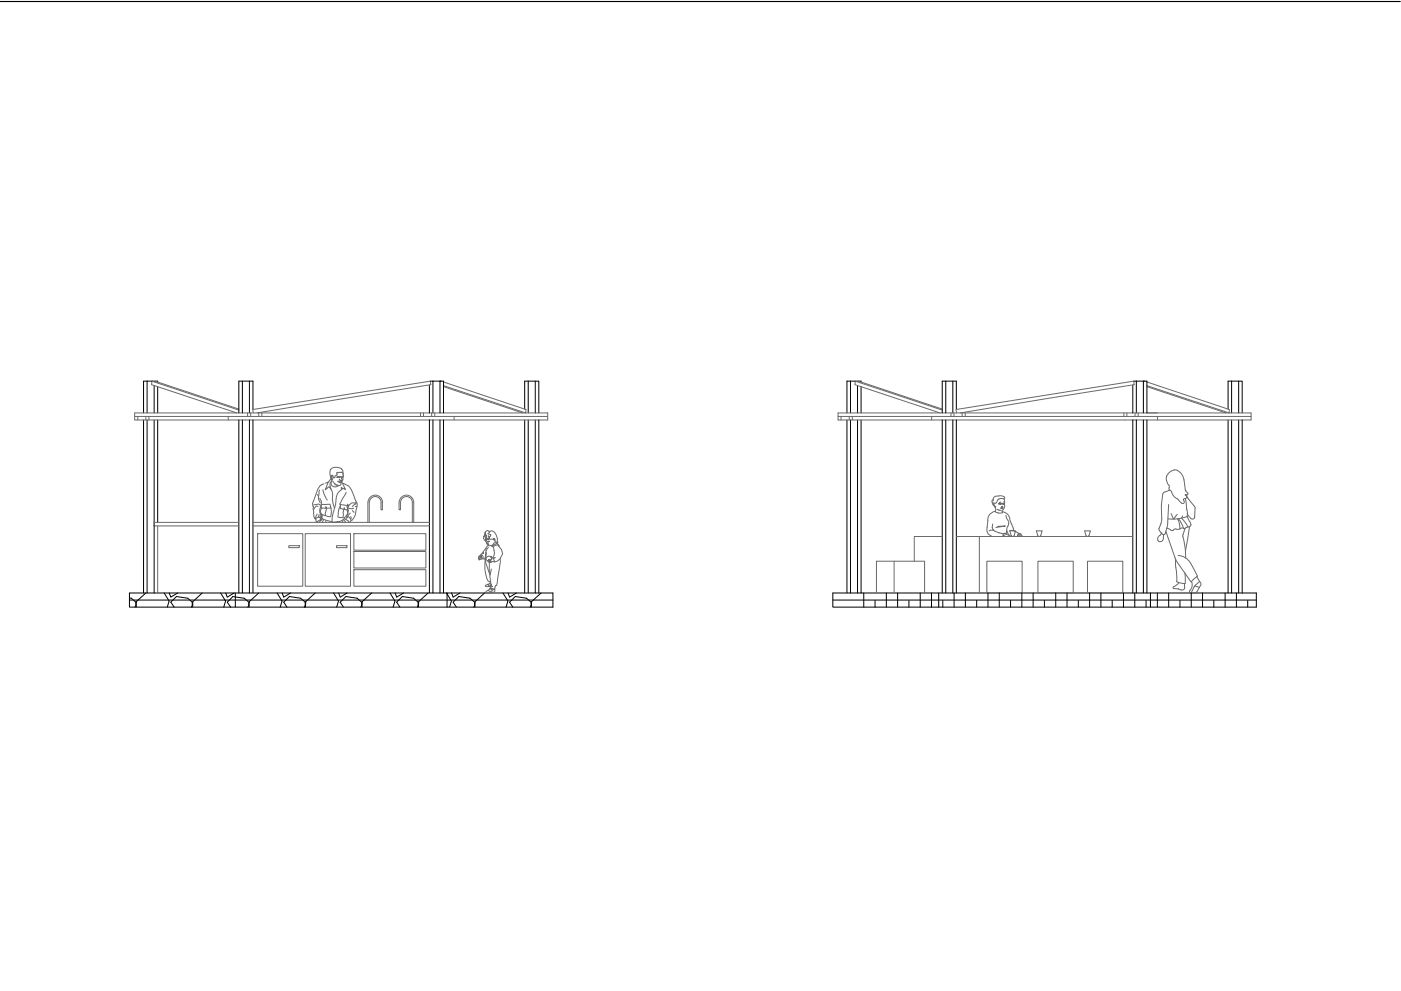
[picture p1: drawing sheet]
<svg xmlns="http://www.w3.org/2000/svg" width="420mm" height="297mm" viewBox="0 0 420 297" stroke-linecap="round" stroke-linejoin="round" font-family="sans-serif">
<!-- layer: PROVOLES TOIXON -->
<g fill="none" stroke="#000" stroke-width=".3">
<path d="M44.1 114.2h3.2v.3M44.1 114.2h-1v9.6M44.1 114.2v9.6M46.2 115.6v8.2M47.3 115.9v7.9M72.7 114.2v9.6M74.8 114.2v9.6M128.8 115.4v8.4M129 114.2h4v9.6M129.8 114.2v9.6M132 114.2v9.6M158.4 114.2h3.2v9.6"/>
<path d="M158.4 114.2h-1v8.4M158.4 114.2v9.6M160.5 114.2v9.6M255.1 114.2h3.1v.3M255.1 114.2h-1.1v9.6M255.1 114.2v9.6M257.2 115.6v8.2M258.2 115.9v7.9M283.6 114.2v9.6M285.7 114.2v9.6M339.7 115.4v8.4M340 114.2h4v9.6"/>
<path d="M340.8 114.2v9.6M342.9 114.2v9.6M369.4 114.2h3.1v9.6M369.4 114.2h-1.1v8.4M369.4 114.2v9.6M371.5 114.2v9.6M43.1 125.9v51.8M44.1 125.9v51.8M46.2 125.9v51.8M47.3 125.9v30.7M71.6 125.9v51.8M72.7 125.9v51.8"/>
<path d="M74.8 125.9v51.8M75.9 122.7v-8.5h-4.3v9.6M75.9 125.9v51.8M128.8 125.9v51.8M129.8 125.9v51.8M132 125.9v51.8M133 125.9v51.8M157.4 125.9v51.8M158.4 125.9v51.8M160.5 125.9v51.8M161.6 125.9v51.8M254 125.9v51.8"/>
<path d="M255.1 125.9v51.8M257.2 125.9v51.8M258.2 125.9v51.8M282.6 125.9v51.8M283.6 125.9v51.8M285.7 125.9v51.8M286.8 122.7v-8.5h-4.2v9.6M286.8 125.9v51.8M339.7 125.9v51.8M340.8 125.9v51.8M342.9 125.9v51.8M344 125.9v51.8"/>
<path d="M368.3 125.9v51.8M369.4 125.9v51.8M371.5 125.9v51.8M372.5 125.9v51.8M38.8 177.7h127v4.3h-127zM38.8 179.9h127M70.6 177.7v4.3M134.1 177.7v4.3M249.8 177.7h127v4.3h-127zM249.8 179.9h127M281.5 177.7v4.3M345 177.7v4.3"/>
</g>
<!-- layer: ANTIKEIMENA -->
<g fill="none" stroke="#696969" stroke-width=".3">
<path d="M46.5 114.2l25.1 8.4M133 114.5l24.7 8.3-.1 1-24.6-8.2M133 115.9l23.7 7.9M257.4 114.2l25.2 8.4M344 114.5l24.7 8.3-.1 1-24.6-8.2M344 115.9l23.7 7.9M40.4 123.8h123.9v2.1h-123.9zM40.4 124.8h123.9M41.3 124.8v1.1M43.7 124.8v1.1M44.7 124.8v1.1M68.5 124.8v1.1"/>
<path d="M71.6 122.9l-26-8.7-.1 1.1 25.5 8.5M74.3 123.8v1M75.2 123.8v1M75.9 123.8l-.1-1 53.2-8.6 .2 1.1-52.1 8.5M77.6 123.8v1M78.5 123.8v1M126.1 123.8v1M127 123.8v1M129.5 123.8v1M130.4 123.8v1M136.2 124.8v1.1M251.3 123.8h123.9v2.1h-123.9z"/>
<path d="M251.3 124.8h123.9M252.2 124.8v1.1M254.7 124.8v1.1M255.6 124.8v1.1M279.4 124.8v1.1M282.6 122.9l-26.1-8.7-.1 1.1 25.5 8.5M285.2 123.8v1M286.1 123.8v1M286.9 123.8l-.2-1 53.3-8.6 .1 1.1-52.1 8.5M288.5 123.8v1M289.5 123.8v1M337.1 123.8v1"/>
<path d="M337.9 123.8v1M340.4 123.8v1M341.3 123.8v1M347.1 124.8v1.1M47.3 157.6v20.1M71.6 156.6h-25.4v1h25.4M75.9 156.6h52.9M75.9 157.6h52.9M77.3 160h13.5v15.7h-13.5zM91.5 160h13.6v15.7h-13.6zM94.3 151.3l1.2-.2 .5 .3M95.1 154.1l-.1 .2a.95 .95 0 0 0-.3 1.2"/>
<path d="M95.1 148.2l.4 .4 .1 1.2 .5 .9M95.2 156.4v.2M95.4 151.8h-.1a1.03 1.03 0 0 0-1.2 .9M95.7 154.2l-.2 .7M95.8 146.9l-.2 1.6M95.9 149.3l.2 .4a2.21 2.21 0 0 1 0 2.3l-.2 1.2 .2 .9M96 154.6l-.1 .5M96.1 155.3a.82 .82 0 0 0-1.4 .3M96.2 155.9v-1.8a1.02 1.02 0 0 1 .2 1.5l-.1 .3h-.5l-.8 .7M96.5 151.1l1.6 .1a.64 .64 0 0 1 .7-.1 .64 .64 0 0 1 .3 .7l.2 2a.7 .7 0 0 1-.1 .9 .7 .7 0 0 1-.9 .1l-1.8-.6-.3-.5-.1-.5 .3-.9zM96.5 155.2l.5 .4 2.6 .9M96.8 155.5l-1.1 1.1"/>
<path d="M96.9 146.8l.3 1.3 .9 1.8M97.1 155.8l-.5 .8M97.2 145l-.9 .4-.8 .8-1.8 4.7 .1 .7 .2 .3 .1 2.8 .6 1 .2 .9M97.5 153.8l.1 .7M97.7 152.2v-.3l.1 .4M97.7 156.1v.5M98 152.5l-.4 1.2M98.5 144.5l-1 2.3 1.2-.9M98.7 145.9l.9 1.3 .2 1.2-.1 1.4 .6 2.5M99.2 152.2l-2.9 .1M99.4 143.7v.7M99.7 142.7l-.3 .2 .2 .4"/>
<path d="M99.8 142.6a.39 .39 0 0 0-.6 0 .39 .39 0 0 0 .1 .6l.2 .5 .3-.4M99.8 156.6l2-.3 .1 .3M99.8 144.1l.5 .8 .8 .5M101 143.1h1M101.3 144.3a.59 .59 0 0 0 .6 .3 .59 .59 0 0 0 .5-.3M101.5 145.5l-.2 .2a1.2 1.2 0 0 1-1.5 .1 1.2 1.2 0 0 1-.4-1.5l-.5 .8 .3 1.6M101.9 143l-.6 .1M102.1 151.3v1.2M102.2 152.4l1.9 .4M102.2 142.9l-1.2 .1M102.3 140.4l.5 .7 .2 1.5-.2 .3 .1 .8-.6 1.1a.82 .82 0 0 1-.5 .7 .82 .82 0 0 1-.9-.1l-.5-.1M102.3 140.4l-1.9-.3-1.2 .5-.3 1.4 .5 1.6-1 1-.8 .2"/>
<path d="M102.4 144.5l1.2 2.3-1.3-.6 .1 .2a.24 .24 0 0 1 .2 .3 .24 .24 0 0 1-.3 .1l-1 1-.4 1-.2 2.3-1 3.5-.1 1a.65 .65 0 0 0 0 .9 .65 .65 0 0 0 .9 .1 3.3 3.3 0 0 0 2.8-1.3l.5-.7a1.21 1.21 0 0 0 .3-1.7l.2-1.8 .3 .6-.3 .6 .2 .7M102.5 142.9l-.1 .5a.33 .33 0 0 1 .3 .4 .33 .33 0 0 1-.5 .2l-.4-.2 .1-.2M102.5 144.2l-1.2 .1M102.6 156l.3 .6M102.7 143l-.3 .1M102.8 144.8l.7 .3a4.7 4.7 0 0 1 2.7 3.6l.2 .7a3.1 3.1 0 0 1 .5 2.9l-.1 .5a5.1 5.1 0 0 1-1.9 3.8M102.9 142.1h-.1a.84 .84 0 0 0-1.3-.4l-.4-.1-.1 .2a.54 .54 0 0 1 0 .7 .54 .54 0 0 1-.5 .2 .34 .34 0 0 1-.4 .5 .34 .34 0 0 1-.2-.5l-.3-.3M102.9 142.9l-.5 .2M103 155.8l.7 .8M103 152.8l-.2 2.1M103.1 142.6l-.5 .3M103.2 152.3l.1 .2-.1-.2"/>
<path d="M103.6 155.7l1 .7M103.8 147.6l-2 3.6M104.1 155.2l.1-.1a.85 .85 0 0 1 1.1 .8l.1 .1M104.1 151.6l-1.6-.3a.59 .59 0 0 0-.6 .7l-.5 2.3a.61 .61 0 0 0 .1 .8 .61 .61 0 0 0 .8 0l.9 .1M104.4 152.3l.3 .1M104.6 153.1l-.3 .4-.3 1.8-.5 .5M104.6 156.4v.1M105 153.8l-.6 .8v.3M105.2 154.8l.1 .3-.1 .5M105.7 153l.3 .4M106 152.4h-1.3M106 153.4l.2 .1"/>
<path d="M106.1 160h21.6v4.9h-21.6zM106.4 150.8a1.68 1.68 0 0 0-1.9 .7M106.5 151.8h.5M106.6 150.5l.2 .4M106.6 151h.2M106.6 151l-.9 .9M110.3 150.6v6M110.4 150.6a2.18 2.18 0 0 1 2.1-2.2 2.18 2.18 0 0 1 2.2 2.2M110.7 150.6v6M110.8 150.6a1.76 1.76 0 0 1 1.7-1.8 1.76 1.76 0 0 1 1.8 1.8M114.3 150.6v2.2h.4v-2.2M119.7 150.6v2.2h.4v-2.2"/>
<path d="M119.7 150.6a2.18 2.18 0 0 1 2.2-2.2 2.18 2.18 0 0 1 2.2 2.2M120.1 150.6a1.76 1.76 0 0 1 1.8-1.8 1.76 1.76 0 0 1 1.8 1.8M123.7 150.6v6M124.1 150.6v6M146.7 159.2l.9-.1a2.99 2.99 0 0 1 1.5 3.2l.3 .2h-.9l-.1-1.1h-.3l.2 .5-1.5-.4-.3 .3-.3-.2-.4 .1 .1 .3-.1-.8-.2 .9-.6-.7v-.6l.4-.4a1.06 1.06 0 0 1 .7-1.4l.8 .5-.6 .5 .9 .3-.3 .8-.5-.5 .4 .7-.8 .3-.2-1.1v.9l-.3-.5-.4-.1 .7-.5-.4 .1 .1-.7M297.7 157l-.1 1.1 .1 .6h.3a2.49 2.49 0 0 0 2.4 1.2l1.2-.1 .2 .2M297.7 158.9l-1.1 .2M297.8 150.4l.3 1.1a1.87 1.87 0 0 1 .4 2l1 .3 1.1-.1 .1-.2M297.8 150.1l.1-.3a.88 .88 0 0 1 .6-1.1 3.4 3.4 0 0 1 2.7 .3l.1 1.8a2.28 2.28 0 0 1-.8 2.3l.1 .3M297.8 149.7a1.23 1.23 0 0 0 .3 1.8M298.1 151.5l.6 .3M298.5 150.9l-.4-.1v.7"/>
<path d="M298.5 151.9l-.1 .1M298.5 153.2a2.55 2.55 0 0 0-2.3 2.9l-.2 3.1 .4 .9 1.1 .7M299 152.7l1.2 .3M299.2 157.8l2.3-.1-2.8 .4M299.4 151l.9-.1zM299.6 151.1h.7l-.2 .1M300.1 152.3l.8-.1zM300.2 150.5l-.5 .2M300.3 151.9h.4M300.4 152.3h.2M300.6 150.9h.6l-.5 .1 .2 .2 .3-.2-.3 .1M300.7 153.3a2.65 2.65 0 0 1 2.1 2.4l1.3 3.4 .4 .2"/>
<path d="M301 150.4l.2 .1M301.1 149.7a1.51 1.51 0 0 0-2.3 1l-.3 .2M301.4 160h-.5l-.2 .4 .5 .4M301.7 154.5l.4 1.2a1.79 1.79 0 0 1-.1 2.4l-.2 1.9M302 159.1l.6 1.2M304 159.1l-.5-.2-.6 .3M304.6 159.4l1.6 .8M310.8 159.1h1.7l-.6 1.7h-.4l-.3-.3zM325.3 159.1h1.7l-.6 1.7h-.4l-.3-.3zM348.1 157l-.5 1.8 1.1 1.4 .7-.1 .5-1.9M348.3 159.6l-.1 .5-.9 .9v1.1M348.3 151.6l.1 3.9-.3 1.5"/>
<path d="M349.2 147.5l-.5 .7-.4 3.3M349.6 159.2l3.1 8.7 4.5 6.5M349.8 143.1l.2 1.5a1.98 1.98 0 0 1 .6 2l.3 .3M349.8 143.1a2.53 2.53 0 0 1 2.3-2.2 2.53 2.53 0 0 1 2.6 1.8l.4 1.1M349.9 158.3l1.5 .8 .6-.4M350.2 156.7l-.2 1.5M350.5 151.2l-.3 5.5M350.8 146.9l-1.6 .6M350.9 147l.2 .1a4.1 4.1 0 0 0 2.3 2.6M351.2 153.9l.7 1.7M352.6 158.6l-.5 .1M353.1 154.2l-1.1 1.4"/>
<path d="M353.2 155.5l.5 1.5 .1 1.5M353.3 149.8l1 1M353.4 155.5l.9 1.3 .6 1.6M354.3 155.3l1.1 1.2 .9 1.5M354.6 154.6l-.1 .7M355 150.1a.49 .49 0 0 1 0 .7 .49 .49 0 0 1-.7 0M355.1 143.8l.4 3M355.3 149.4l-.3 .2v.5M355.4 158.4l-.6 1.9M355.5 146.8l.7 1M355.5 149.4l.6 4.5M355.7 148.3l.7 1.2 1.8 2.3"/>
<path d="M356 154.8l.7 1.5M356 154.8a12.1 12.1 0 0 1-5.7 .7M356.1 153.9l.1 .3M356.1 154l-.1 .8M356.2 147.8a.44 .44 0 0 1-.2 .5 .44 .44 0 0 1-.5 0 .64 .64 0 0 1 .3 .6 .64 .64 0 0 1-.5 .6M356.7 157.8l-1.2 7.3M356.8 156.3a.94 .94 0 0 1 .3 1.1 .94 .94 0 0 1-1 .6l-.3 .1a.82 .82 0 0 1-1.2 .1l-1.2 .5-.8-.1M358.2 151.8l.2 .5M358.4 152.3l-.1 2.6-.2 .5-.5 .2-.5-.2-.9-1.2M86.6 163.6h3.1v.6h-3.1zM100.9 163.6h3.2v.6h-3.2zM106.1 165.3h21.6v5h-21.6z"/>
<path d="M106.1 170.8h21.6v4.9h-21.6zM143.6 167.1v.4h.3l.1-.2M143.7 166.8v.5l.4-.2M144.3 166.8l-.1 .2 .2 .1-.1-.2M144.5 166.4l-.6 .1-.3 .4 .5 .1v-.3M144.6 167.2l-.1 .3-.8 .3-.1-.3M145.7 165.7l-.1 2.8 1.3 3.9M145.7 161.2l-.2 .8 .5 1 .3-.1v-.2M145.8 165.6a12.9 12.9 0 0 0 .6 8.6l.6 .2-.1 .4 .3 .1-1.3 .4-.4 .4 .4 .1 1.3-.1-.7-.2-.2-.3 .1-.1M146.1 163v.2l.5 .1-.5-.2M146.1 162.4l.6-.2zM146.5 163.5l-.4 .2-1.2 1.7 .1 .5-.1-.2-.8 .6v.2l.5-.1 .3 .5-.3 .6h.9l.3-2.4 .7-1"/>
<path d="M146.8 168.5l-.1 2.5 .3 1.2M147.4 170.5l-.5 2.2 .5 2.6h-.2v.3l.5 .2-.6-.1-.1 .4M147.4 167.7l-.2-.9h-1a.75 .75 0 0 0-.5 .9 .75 .75 0 0 0 .8 .6M148 163.9l.3 1.9-.3 1.2 .2 .3M148 167.5l-.7-.8-.1 .1 .2 .9-.9 .1 .8 .4-.7-.3-.3 .2 .9 .3-.9-.2a1.71 1.71 0 0 0 1.9 .1M148.3 162.6a1.25 1.25 0 0 1-2 .7M148.6 167.1l-.8 .3 .3 .2 .1 .8 .9-.1 1.1-1M148.7 162.6l.3 .4M149.7 163.7l-.5-.8-1.8 .8 .3 .2 1.4-.5a4 4 0 0 1 1.6 2.6 2.97 2.97 0 0 0-.6 2.3l-1.2 7.2-.3 .1-.3 1-1.2-.5-1.5 1.5 1.3 .1 .5-.2a.71 .71 0 0 0 .8 0 .71 .71 0 0 0 .2-.8l-.2-.1-.2 .2-.7-.5-.4 .1 .8 .6a.87 .87 0 0 1-1.3-.1M262.8 177.7v-9.5h14.5v9.5M268.1 168.2v9.5M282.6 160.8h-8.4v7.4"/>
<path d="M286.8 160.8h52.9M293.7 160.8v16.9M296 168.2h10.5v9.5h-10.5zM297 160.6l-.2 .2M300.9 160.6l.6 .2M301.4 160l.9 .3 .6 .5M302.7 160.6l.6 .2M303.3 160.5l.2 .3 .6-.2 .4-1.5h-1.7l.4 1.4M305.3 160.8l-.2-.2 .2-.5a1.34 1.34 0 0 1 1.5 .7M305.6 160v.5l.6 .3M305.9 160.3v.3M306.1 160.7v.1"/>
<path d="M311.3 168.2h10.6v9.5h-10.6zM326.1 168.2h10.6v9.5h-10.6zM348.9 161.4a.91 .91 0 0 1-.6 .9 .91 .91 0 0 1-1-.3M349 160.3l-.1 1.1M352 175.9l-.1 .4 1.4 .2M352.6 167.6v2.6M352.6 170.2l.3 4.2M353.3 166.5a5.5 5.5 0 0 1 4.7 4l1.1 2.2M353.4 176.5h.1M353.4 176.6l.9 .3M353.6 174.6l-1.6 1.3M354.8 160.3l.7 5.3"/>
<path d="M355.2 174.9l.1 1.2M355.3 176.1l-.3 .6-.7 .1M355.4 171.7v3.2l-1-.1-1.5-.5M355.5 165.6l.1 1.6M355.5 165.6v.1M357.3 174.3a2.79 2.79 0 0 1-.6 3l.4 .4M358.1 175.9l-.9 1.8M358.3 175.7l1.4 .3M358.9 172.9l1.1 1.7 .2 .6-1.3 2.2M358.9 177.4l-.3 .3h-1.5M359.1 172.7l-1.9 1.7M359.8 174.3l-1.7 1.6"/>
</g>
<!-- layer: xats -->
<g fill="none" stroke="#000" stroke-width=".3">
<path d="M38.8 179.2l.6 .1 1.3 1.2v1l-.2 .5M43.7 177.7l-2.8 2.6v1.7M49.2 177.7l1.5 2.5-.5 1.8M50.8 177.7l.4 1.3 2.1-1.3M60.7 177.7l-2.9 2.6v1.7M66.2 177.7l1.4 2.5-.5 1.8M67.7 177.7l.5 1.3 2-1.3M77.6 177.7l-2.8 2.6-.1 1.7M83.1 177.7l1.5 2.5-.6 1.8M84.6 177.7l.5 1.3 2.1-1.3M94.5 177.7l-2.8 2.6-.1 1.7M100 177.7l1.5 2.5-.5 1.8"/>
<path d="M101.6 177.7l.4 1.3 2.1-1.3M111.5 177.7l-2.9 2.6-.1 1.7M117 177.7l1.4 2.5-.5 1.8M118.5 177.7l.5 1.3 2-1.3M128.4 177.7l-2.8 2.6-.1 1.7M133.9 177.7l1.5 2.5-.6 1.8M135.4 177.7l.5 1.3 2.1-1.3M145.3 177.7l-2.8 2.6-.1 1.7M150.8 177.7l1.5 2.5-.5 1.8M152.4 177.7l.4 1.3 2.1-1.3M162.3 177.7l-2.9 2.6-.1 1.7M259 177.7v4.3"/>
<path d="M262.4 180v2M265.8 177.7v4.3M269.2 177.7v4.3M272.6 180v2M276 177.7v4.3M279.4 177.7v4.3M282.7 180v2M286.1 177.7v4.3M289.5 177.7v4.3M292.9 180v2M296.3 177.7v4.3M299.7 177.7v4.3"/>
<path d="M303.1 180v2M306.5 177.7v4.3M309.8 177.7v4.3M313.2 180v2M316.6 177.7v4.3M320 177.7v4.3M323.4 180v2M326.8 177.7v4.3M330.2 177.7v4.3M333.5 180v2M336.9 177.7v4.3M340.3 177.7v4.3"/>
<path d="M343.7 180v2M347.1 177.7v4.3M350.5 177.7v4.3M353.9 180v2M357.3 177.7v4.3M360.6 177.7v4.3M364 180v2M367.4 177.7v4.3M370.8 177.7v4.3M374.2 180v2M52.2 182l-1-1.5 1.7-1.7 3.4 .5 1.4 1.2v1l-.3 .5M69.2 182l-1-1.5 1.6-1.7 3.4 .5 1.4 1.2v1l-.3 .5"/>
<path d="M86.1 182l-1-1.5 1.7-1.7 3.4 .5 1.3 1.2v1l-.2 .5M103 182l-1-1.5 1.7-1.7 3.4 .5 1.4 1.2v1l-.3 .5M119.9 182l-.9-1.5 1.6-1.7 3.4 .5 1.4 1.2v1l-.3 .5M136.9 182l-1-1.5 1.7-1.7 3.4 .5 1.3 1.2v1l-.2 .5M153.8 182l-1-1.5 1.7-1.7 3.4 .5 1.4 1.2v1l-.3 .5"/>
</g>
<!-- layer: EDAFOS -->
<path d="M0 .5h419.9" fill="none" stroke="#000" stroke-width=".34"/>
</svg>
